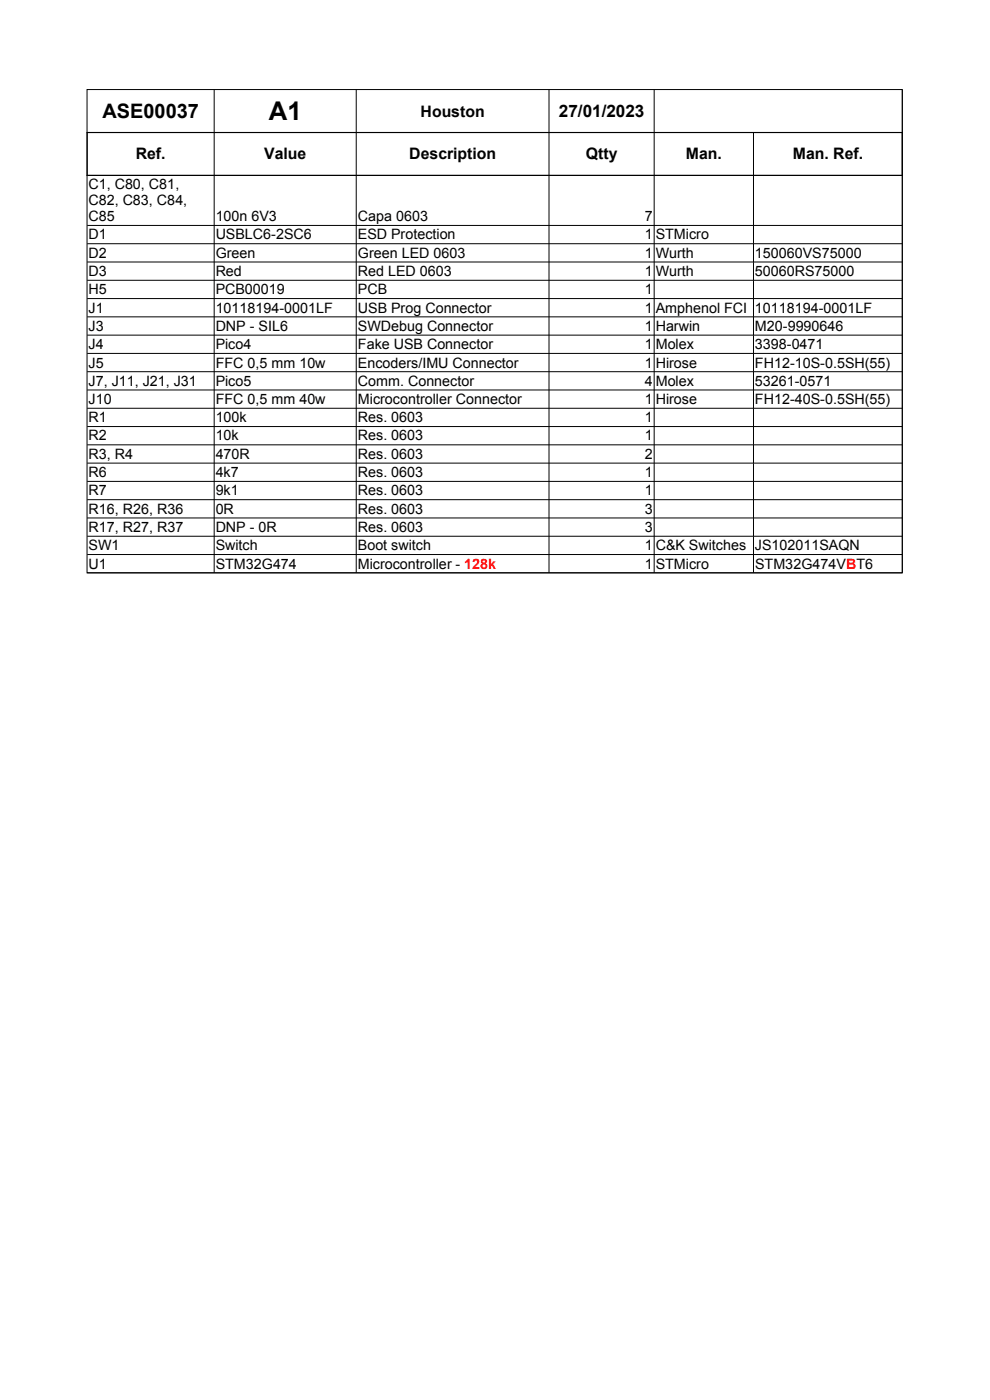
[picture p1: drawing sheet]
<svg xmlns="http://www.w3.org/2000/svg" width="210mm" height="297mm" viewBox="0 0 210 297" stroke-linecap="round" stroke-linejoin="round" font-family="sans-serif">
<defs><g id="words">
<text font-size="5.5" x="57" y="25.5">A1</text>
<text font-size="4.2" x="21.7" y="25">ASE00037</text>
<text font-size="3.6" x="118.6" y="24.8">27/01/2023</text>
<g font-size="3.4">
<text x="89.2" y="24.7">Houston</text>
<text x="28.8" y="33.8">Ref.</text>
<text x="56.1" y="33.8">Value</text>
<text x="86.8" y="33.8">Description</text>
<text x="124.3" y="33.8">Qtty</text>
<text x="145.5" y="33.8">Man.</text>
<text x="168.2" y="33.8">Man. Ref.</text>
</g>
<g font-size="3">
<text x="18.8" y="40.1">C1, C80, C81,</text>
<text x="18.8" y="43.5">C82, C83, C84,</text>
<text x="18.8" y="46.9">C85</text>
<text x="45.8" y="46.9">100n 6V3</text>
<text x="75.9" y="46.9">Capa 0603</text>
<text x="136.8" y="46.9">7</text>
<text x="18.8" y="50.8">D1</text>
<text x="45.8" y="50.8">USBLC6-2SC6</text>
<text x="75.9" y="50.8">ESD Protection</text>
<text x="136.8" y="50.8">1</text>
<text x="139.1" y="50.8">STMicro</text>
<text x="18.8" y="54.7">D2</text>
<text x="18.8" y="58.6">D3</text>
<text x="45.8" y="54.7">Green</text>
<text x="45.8" y="58.6">Red</text>
<text x="75.9" y="54.7">Green LED 0603</text>
<text x="75.9" y="58.6">Red LED 0603</text>
<text x="136.8" y="54.7">1</text>
<text x="136.8" y="58.6">1</text>
<text x="139.1" y="54.7">Wurth</text>
<text x="139.1" y="58.6">Wurth</text>
<text x="160.2" y="54.7">150060VS75000</text>
<text x="160.2" y="58.6">50060RS75000</text>
<text x="18.8" y="62.4">H5</text>
<text x="45.8" y="62.4">PCB00019</text>
<text x="75.9" y="62.4">PCB</text>
<text x="136.8" y="62.4">1</text>
<text x="18.8" y="66.3">J1</text>
<text x="18.8" y="70.2">J3</text>
<text x="45.8" y="66.3">10118194-0001LF</text>
<text x="45.8" y="70.2">DNP - SIL6</text>
<text x="75.9" y="66.3">USB Prog Connector</text>
<text x="75.9" y="70.2">SWDebug Connector</text>
<text x="136.8" y="66.3">1</text>
<text x="136.8" y="70.2">1</text>
<text x="139.1" y="66.3">Amphenol FCI</text>
<text x="139.1" y="70.2">Harwin</text>
<text x="160.2" y="66.3">10118194-0001LF</text>
<text x="160.2" y="70.2">M20-9990646</text>
<text x="18.8" y="74.1">J4</text>
<text x="18.8" y="78">J5</text>
<text x="45.8" y="74.1">Pico4</text>
<text x="45.8" y="78">FFC 0,5 mm 10w</text>
<text x="75.9" y="74.1">Fake USB Connector</text>
<text x="75.9" y="78">Encoders/IMU Connector</text>
<text x="136.8" y="74.1">1</text>
<text x="136.8" y="78">1</text>
<text x="139.1" y="74.1">Molex</text>
<text x="139.1" y="78">Hirose</text>
<text x="160.2" y="74.1">3398-0471</text>
<text x="160.2" y="78">FH12-10S-0.5SH(55)</text>
<text x="18.8" y="81.8">J7, J11, J21, J31</text>
<text x="45.8" y="81.8">Pico5</text>
<text x="75.9" y="81.8">Comm. Connector</text>
<text x="136.8" y="81.8">4</text>
<text x="139.1" y="81.8">Molex</text>
<text x="160.2" y="81.8">53261-0571</text>
<text x="18.8" y="85.7">J10</text>
<text x="18.8" y="89.6">R1</text>
<text x="45.8" y="85.7">FFC 0,5 mm 40w</text>
<text x="45.8" y="89.6">100k</text>
<text x="75.9" y="85.7">Microcontroller Connector</text>
<text x="75.9" y="89.6">Res. 0603</text>
<text x="136.8" y="85.7">1</text>
<text x="136.8" y="89.6">1</text>
<text x="139.1" y="85.7">Hirose</text>
<text x="160.2" y="85.7">FH12-40S-0.5SH(55)</text>
<text x="18.8" y="93.4">R2</text>
<text x="45.8" y="93.4">10k</text>
<text x="75.9" y="93.4">Res. 0603</text>
<text x="136.8" y="93.4">1</text>
<text x="18.8" y="97.3">R3, R4</text>
<text x="18.8" y="101.2">R6</text>
<text x="45.8" y="97.3">470R</text>
<text x="45.8" y="101.2">4k7</text>
<text x="75.9" y="97.3">Res. 0603</text>
<text x="75.9" y="101.2">Res. 0603</text>
<text x="136.8" y="97.3">2</text>
<text x="136.8" y="101.2">1</text>
<text x="18.8" y="105.1">R7</text>
<text x="45.8" y="105.1">9k1</text>
<text x="75.9" y="105.1">Res. 0603</text>
<text x="136.8" y="105.1">1</text>
<text x="18.8" y="109">R16, R26, R36</text>
<text x="18.8" y="112.9">R17, R27, R37</text>
<text x="45.8" y="109">0R</text>
<text x="45.8" y="112.9">DNP - 0R</text>
<text x="75.9" y="109">Res. 0603</text>
<text x="75.9" y="112.9">Res. 0603</text>
<text x="136.8" y="109">3</text>
<text x="136.8" y="112.9">3</text>
<text x="18.8" y="116.7">SW1</text>
<text x="45.8" y="116.7">Switch</text>
<text x="75.9" y="116.7">Boot switch</text>
<text x="136.8" y="116.7">1</text>
<text x="139.1" y="116.7">C&amp;K Switches</text>
<text x="160.2" y="116.7">JS102011SAQN</text>
<text x="18.8" y="120.6">U1</text>
<text x="45.8" y="120.6">STM32G474</text>
<text x="75.9" y="120.6">Microcontroller - 128k</text>
<text x="136.8" y="120.6">1</text>
<text x="139.1" y="120.6">STMicro</text>
<text x="160.2" y="120.6">STM32G474VBT6</text>
</g>
</g></defs>
<path d="M18.4 28.1h173.1M18.4 37.2h173.1M18.5 28v9.3M191.4 28v9.3" fill="none" stroke="#000" stroke-width=".23"/>
<g fill="none" stroke="#000" stroke-width=".21">
<path d="M18.5 19h172.9v102.5h-172.9zM45.4 19v102.5M75.6 19v102.5M116.5 19v102.5M138.8 19v102.5M191.4 19v102.5h-172.9M18.5 28.1h172.9M18.5 37.2h172.9M159.8 28.1v93.4M18.5 47.8h172.9M18.5 51.7h172.9M18.5 55.6h172.9"/>
<path d="M18.5 59.5h172.9M18.5 63.3h172.9M18.5 67.2h172.9M18.5 71.1h172.9M18.5 75h172.9M18.5 78.9h172.9M18.5 82.7h172.9M18.5 86.6h172.9M18.5 90.5h172.9M18.5 94.4h172.9M18.5 98.2h172.9M18.5 102.1h172.9"/>
<path d="M18.5 106h172.9M18.5 109.9h172.9M18.5 113.8h172.9M18.5 117.6h172.9"/>
</g>
<use href="#words"/>
</svg>
